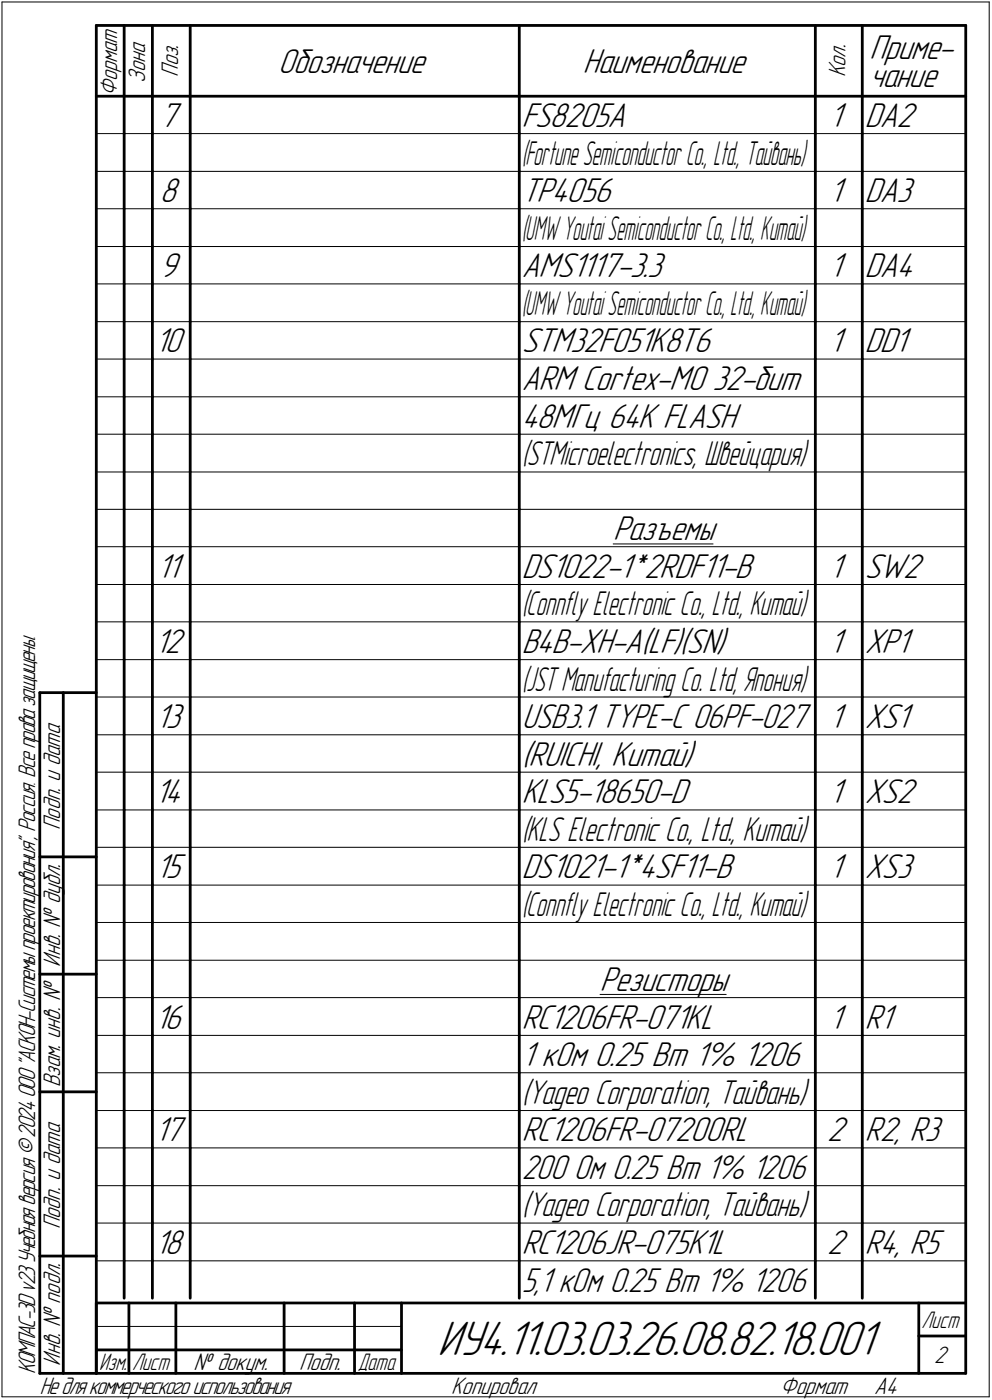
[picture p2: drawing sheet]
<svg xmlns="http://www.w3.org/2000/svg" width="211mm" height="298mm" viewBox="0 0 211 298" stroke-linecap="round" stroke-linejoin="round" font-family="sans-serif">
<defs><g id="words">
<text font-size="10.9" x="93.1" y="288.5">ИУ4.11.03.03.26.08.82.18.001</text>
<g font-size="7.8">
<text x="59.2" y="15.5">Обозначение</text>
<text x="124" y="15.5">Наименование</text>
<text x="185" y="12.6">Приме-</text>
<text x="185" y="18.5">чание</text>
<text x="34" y="27">7</text>
<text x="111" y="27">FS8205A</text>
<text x="176.5" y="27">1</text>
<text x="184" y="27">DA2</text>
<text x="34" y="43">8</text>
<text x="111" y="43">TP4056</text>
<text x="176.5" y="43">1</text>
<text x="184" y="43">DA3</text>
<text x="34" y="59">9</text>
<text x="111" y="59">AMS1117-3.3</text>
<text x="176.5" y="59">1</text>
<text x="184" y="59">DA4</text>
<text x="33" y="75">10</text>
<text x="111" y="75">STM32F051K8T6</text>
<text x="176.5" y="75">1</text>
<text x="184" y="75">DD1</text>
<text x="111" y="83">ARM Cortex-M0</text>
<text x="151.6" y="83">32-бит</text>
<text x="111" y="91">48МГц 64К FLASH</text>
<text x="130.4" y="115">Разъемы</text>
<text x="33.5" y="123">11</text>
<text x="111" y="123">DS1022-1*2RDF11-B</text>
<text x="176.5" y="123">1</text>
<text x="184" y="123">SW2</text>
<text x="33" y="139">12</text>
<text x="111" y="139">B4B-XH-A(LF)(SN)</text>
<text x="176.5" y="139">1</text>
<text x="184" y="139">XP1</text>
<text x="33.1" y="155">13</text>
<text x="111" y="155">USB3.1 TYPE-C 06PF-027</text>
<text x="176.5" y="155">1</text>
<text x="184" y="155">XS1</text>
<text x="111" y="163">(</text>
<text x="112.5" y="163">RUICHI, Китай)</text>
<text x="33" y="171">14</text>
<text x="111" y="171">KLS5-18650-D</text>
<text x="176.5" y="171">1</text>
<text x="184" y="171">XS2</text>
<text x="33.1" y="187">15</text>
<text x="111" y="187">DS1021-1*4SF11-B</text>
<text x="176.5" y="187">1</text>
<text x="184" y="187">XS3</text>
<text x="127.7" y="211">Резисторы</text>
<text x="33" y="219">16</text>
<text x="111" y="219">RC1206FR-071KL</text>
<text x="176.5" y="219">1</text>
<text x="184" y="219">R1</text>
<text x="111" y="227">1 кОм 0.25 Вт 1% 1206</text>
<text x="33" y="243">17</text>
<text x="111" y="243">RC1206FR-07200RL</text>
<text x="176" y="243">2</text>
<text x="184" y="243">R2, R3</text>
<text x="33" y="267">18</text>
<text x="111" y="267">RC1206JR-075K1L</text>
<text x="176" y="267">2</text>
<text x="184" y="267">R4, R5</text>
</g>
<g font-size="7.7">
<text x="111" y="235">(</text>
<text x="112.2" y="235">Yageo Corporation, Тайвань)</text>
<text x="111" y="251">200 Ом 0.25 Вт 1% 1206</text>
<text x="111" y="259">(</text>
<text x="112.2" y="259">Yageo Corporation, Тайвань)</text>
<text x="111" y="275">5,1 кОм 0.25 Вт 1% 1206</text>
</g>
<g font-size="7.6">
<text x="111" y="99">(</text>
<text x="112.1" y="99">STMicroelectronics, Швейцария)</text>
<text x="111" y="179">(</text>
<text x="112" y="179">KLS Electronic Сo., Ltd., Китай)</text>
</g>
<g font-size="7.5">
<text x="111" y="35">(</text>
<text x="111.8" y="35">FortuneSemiconductorCo., Ltd., Тайвань)</text>
<text x="111" y="51">(</text>
<text x="111.8" y="51">UMWYoutaiSemiconductorCo.,Ltd.,Китай)</text>
<text x="111" y="67">(</text>
<text x="111.8" y="67">UMWYoutaiSemiconductorCo.,Ltd.,Китай)</text>
<text x="111" y="131">(</text>
<text x="111.9" y="131">Connfly Electronic Co., Ltd., Китай)</text>
<text x="111" y="147">(</text>
<text x="111.9" y="147">JST Manufacturing Co. Ltd, Япония)</text>
<text x="111" y="195">(</text>
<text x="111.9" y="195">Connfly Electronic Co., Ltd., Китай)</text>
</g>
<g font-size="5.4">
<text x="30.9" y="17.7" transform="rotate(-90 30.9 17.7)">Зона</text>
<text x="37.9" y="16.4" transform="rotate(-90 37.9 16.4)">Поз.</text>
<text x="179.9" y="16.4" transform="rotate(-90 179.9 16.4)">Кол.</text>
<text x="24.9" y="20.5" transform="rotate(-90 24.9 20.5)">Формат</text>
<text x="12.8" y="176.7" transform="rotate(-90 12.8 176.7)">Подп. и дата</text>
<text x="12.8" y="205.8" transform="rotate(-90 12.8 205.8)">Инв. ! дубл.</text>
<text x="12.8" y="231.6" transform="rotate(-90 12.8 231.6)">Взам. инв. !</text>
<text x="12.8" y="261.7" transform="rotate(-90 12.8 261.7)">Подп. и дата</text>
<text x="7.5" y="292.5" transform="rotate(-90 7.5 292.5)">КОМПАС-3Dv23Учебнаяверсия©2024ООО&quot;АСКОН-Системыпроектирования&quot;, Россия. Всеправазащищены.</text>
<text x="12.8" y="290.8" transform="rotate(-90 12.8 290.8)">Инв. ! подл.</text>
<text x="41.2" y="291.8">! докум.</text>
<text x="63.6" y="291.8">Подп.</text>
<text x="198.8" y="290.3">2</text>
<text x="8.5" y="296.7">Недлякоммерческогоиспользования</text>
<text x="96" y="296.8">Копировал</text>
<text x="166" y="296.8">Формат</text>
<text x="186" y="296.8">A4</text>
</g>
<g font-size="5.3">
<text x="196.1" y="282.8">Лист</text>
<text x="21.1" y="291.8">Изм.</text>
<text x="28.1" y="291.8">Лист</text>
<text x="76.1" y="291.8">Дата</text>
</g>
</g></defs>
<g fill="none" stroke="#000" stroke-width=".21">
<path d="M.4 .4h210.1zM.4 .4v297zM210.5 .4v297zM20.5 28.4h5.9zM20.5 36.5h5.9zM26.4 28.4h6zM26.4 36.5h6zM32.4 28.4h8.1zM32.4 36.5h8.1zM40.5 28.4h70zM40.5 36.5h70zM110.5 28.4h63z"/>
<path d="M110.5 36.5h63zM173.5 28.4h10zM173.5 36.5h10zM183.5 28.4h22zM183.5 36.5h22zM20.5 44.4h5.9zM20.5 52.5h5.9zM26.4 44.4h6zM26.4 52.5h6zM32.4 44.4h8.1zM32.4 52.5h8.1zM40.5 44.4h70z"/>
<path d="M40.5 52.5h70zM110.5 44.4h63zM110.5 52.5h63zM173.5 44.4h10zM173.5 52.5h10zM183.5 44.4h22zM183.5 52.5h22zM20.5 60.5h5.9zM20.5 68.5h5.9zM20.5 76.5h5.9zM26.4 60.5h6zM26.4 68.5h6z"/>
<path d="M26.4 76.5h6zM32.4 60.5h8.1zM32.4 68.5h8.1zM32.4 76.5h8.1zM40.5 60.5h70zM40.5 68.5h70zM40.5 76.5h70zM110.5 60.5h63zM110.5 68.5h63zM110.5 76.5h63zM173.5 60.5h10zM173.5 68.5h10z"/>
<path d="M173.5 76.5h10zM183.5 60.5h22zM183.5 68.5h22zM183.5 76.5h22zM20.5 84.5h5.9zM20.5 92.5h5.9zM26.4 84.5h6zM26.4 92.5h6zM32.4 84.5h8.1zM32.4 92.5h8.1zM40.5 84.5h70zM40.5 92.5h70z"/>
<path d="M110.5 84.5h63zM110.5 92.5h63zM173.5 84.5h10zM173.5 92.5h10zM183.5 84.5h22zM183.5 92.5h22zM20.5 100.5h5.9zM20.5 108.5h5.9zM20.5 116.4h5.9zM26.4 100.5h6zM26.4 108.5h6zM26.4 116.4h6z"/>
<path d="M32.4 100.5h8.1zM32.4 108.5h8.1zM32.4 116.4h8.1zM40.5 100.5h70zM40.5 108.5h70zM40.5 116.4h70zM110.5 100.5h63zM110.5 108.5h63zM110.5 116.4h63zM130.5 115.8h21.2zM173.5 100.5h10zM173.5 108.5h10z"/>
<path d="M173.5 116.4h10zM183.5 100.5h22zM183.5 108.5h22zM183.5 116.4h22zM20.5 124.5h5.9zM20.5 132.4h5.9zM26.4 124.5h6zM26.4 132.4h6zM32.4 124.5h8.1zM32.4 132.4h8.1zM40.5 124.5h70zM40.5 132.4h70z"/>
<path d="M110.5 124.5h63zM110.5 132.4h63zM173.5 124.5h10zM173.5 132.4h10zM183.5 124.5h22zM183.5 132.4h22zM20.5 140.5h5.9zM20.5 148.4h5.9zM20.5 156.5h5.9zM26.4 140.5h6zM26.4 148.4h6zM26.4 156.5h6z"/>
<path d="M32.4 140.5h8.1zM32.4 148.4h8.1zM32.4 156.5h8.1zM40.5 140.5h70zM40.5 148.4h70zM40.5 156.5h70zM110.5 140.5h63zM110.5 148.4h63zM110.5 156.5h63zM173.5 140.5h10zM173.5 148.4h10zM173.5 156.5h10z"/>
<path d="M183.5 140.5h22zM183.5 148.4h22zM183.5 156.5h22zM20.5 164.4h5.9zM20.5 172.5h5.9zM26.4 164.4h6zM26.4 172.5h6zM32.4 164.4h8.1zM32.4 172.5h8.1zM40.5 164.4h70zM40.5 172.5h70zM110.5 164.4h63z"/>
<path d="M110.5 172.5h63zM173.5 164.4h10zM173.5 172.5h10zM183.5 164.4h22zM183.5 172.5h22zM20.5 180.4h5.9zM20.5 188.5h5.9zM20.5 196.4h5.9zM26.4 180.4h6zM26.4 188.5h6zM26.4 196.4h6zM32.4 180.4h8.1z"/>
<path d="M32.4 188.5h8.1zM32.4 196.4h8.1zM40.5 180.4h70zM40.5 188.5h70zM40.5 196.4h70zM110.5 180.4h63zM110.5 188.5h63zM110.5 196.4h63zM173.5 180.4h10zM173.5 188.5h10zM173.5 196.4h10zM183.5 180.4h22z"/>
<path d="M183.5 188.5h22zM183.5 196.4h22zM20.5 204.5h5.9zM20.5 212.4h5.9zM26.4 204.5h6zM26.4 212.4h6zM32.4 204.5h8.1zM32.4 212.4h8.1zM40.5 204.5h70zM40.5 212.4h70zM110.5 204.5h63zM110.5 212.4h63z"/>
<path d="M127.7 211.8h26.8zM173.5 204.5h10zM173.5 212.4h10zM183.5 204.5h22zM183.5 212.4h22zM20.5 220.5h5.9zM20.5 228.4h5.9zM20.5 236.5h5.9zM26.4 220.5h6zM26.4 228.4h6zM26.4 236.5h6zM32.4 220.5h8.1z"/>
<path d="M32.4 228.4h8.1zM32.4 236.5h8.1zM40.5 220.5h70zM40.5 228.4h70zM40.5 236.5h70zM110.5 220.5h63zM110.5 228.4h63zM110.5 236.5h63zM173.5 220.5h10zM173.5 228.4h10zM173.5 236.5h10zM183.5 220.5h22z"/>
<path d="M183.5 228.4h22zM183.5 236.5h22zM20.5 244.4h5.9zM20.5 252.5h5.9zM26.4 244.4h6zM26.4 252.5h6zM32.4 244.4h8.1zM32.4 252.5h8.1zM40.5 244.4h70zM40.5 252.5h70zM110.5 244.4h63zM110.5 252.5h63z"/>
<path d="M173.5 244.4h10zM173.5 252.5h10zM183.5 244.4h22zM183.5 252.5h22zM20.5 260.4h5.9zM20.5 268.5h5.9zM26.4 260.4h6zM26.4 268.5h6zM32.4 260.4h8.1zM32.4 268.5h8.1zM40.5 260.4h70zM40.5 268.5h70z"/>
<path d="M110.5 260.4h63zM110.5 268.5h63zM173.5 260.4h10zM173.5 268.5h10zM183.5 260.4h22zM183.5 268.5h22zM.4 297.4h210.1zM20.5 282.4h64.9z"/>
</g>
<g fill="none" stroke="#000" stroke-width=".59">
<path d="M20.5 5.4h185zM20.5 5.4v287zM26.4 5.4v15.1zM32.4 5.4v15.1zM40.5 5.4v15.1zM110.5 5.4v15.1zM173.5 5.4v15.1zM183.5 5.4v15.1zM205.5 5.4v287zM20.5 20.5h185zM26.4 20.5v7.9zM26.4 28.4v8.1z"/>
<path d="M26.4 36.5v7.9zM32.4 20.5v7.9zM32.4 28.4v8.1zM32.4 36.5v7.9zM40.5 20.5v7.9zM40.5 28.4v8.1zM40.5 36.5v7.9zM110.5 20.5v7.9zM110.5 28.4v8.1zM110.5 36.5v7.9zM173.5 20.5v7.9zM173.5 28.4v8.1z"/>
<path d="M173.5 36.5v7.9zM183.5 20.5v7.9zM183.5 28.4v8.1zM183.5 36.5v7.9zM26.4 44.4v8.1zM26.4 52.5v8zM32.4 44.4v8.1zM32.4 52.5v8zM40.5 44.4v8.1zM40.5 52.5v8zM110.5 44.4v8.1zM110.5 52.5v8z"/>
<path d="M173.5 44.4v8.1zM173.5 52.5v8zM183.5 44.4v8.1zM183.5 52.5v8zM26.4 60.5v8zM26.4 68.5v8zM26.4 76.5v8zM32.4 60.5v8zM32.4 68.5v8zM32.4 76.5v8zM40.5 60.5v8zM40.5 68.5v8z"/>
<path d="M40.5 76.5v8zM110.5 60.5v8zM110.5 68.5v8zM110.5 76.5v8zM173.5 60.5v8zM173.5 68.5v8zM173.5 76.5v8zM183.5 60.5v8zM183.5 68.5v8zM183.5 76.5v8zM26.4 84.5v8zM26.4 92.5v8z"/>
<path d="M32.4 84.5v8zM32.4 92.5v8zM40.5 84.5v8zM40.5 92.5v8zM110.5 84.5v8zM110.5 92.5v8zM173.5 84.5v8zM173.5 92.5v8zM183.5 84.5v8zM183.5 92.5v8zM26.4 100.5v8zM26.4 108.5v7.9z"/>
<path d="M26.4 116.4v8.1zM32.4 100.5v8zM32.4 108.5v7.9zM32.4 116.4v8.1zM40.5 100.5v8zM40.5 108.5v7.9zM40.5 116.4v8.1zM110.5 100.5v8zM110.5 108.5v7.9zM110.5 116.4v8.1zM173.5 100.5v8zM173.5 108.5v7.9z"/>
<path d="M173.5 116.4v8.1zM183.5 100.5v8zM183.5 108.5v7.9zM183.5 116.4v8.1zM26.4 124.5v7.9zM26.4 132.4v8.1zM32.4 124.5v7.9zM32.4 132.4v8.1zM40.5 124.5v7.9zM40.5 132.4v8.1zM110.5 124.5v7.9zM110.5 132.4v8.1z"/>
<path d="M173.5 124.5v7.9zM173.5 132.4v8.1zM183.5 124.5v7.9zM183.5 132.4v8.1zM8.5 147.5v144.9zM8.5 147.5h12zM13.5 147.5v144.9zM26.4 140.5v7.9zM26.4 148.4v8.1zM26.4 156.5v7.9zM32.4 140.5v7.9zM32.4 148.4v8.1z"/>
<path d="M32.4 156.5v7.9zM40.5 140.5v7.9zM40.5 148.4v8.1zM40.5 156.5v7.9zM110.5 140.5v7.9zM110.5 148.4v8.1zM110.5 156.5v7.9zM173.5 140.5v7.9zM173.5 148.4v8.1zM173.5 156.5v7.9zM183.5 140.5v7.9zM183.5 148.4v8.1z"/>
<path d="M183.5 156.5v7.9zM26.4 164.4v8.1zM26.4 172.5v7.9zM32.4 164.4v8.1zM32.4 172.5v7.9zM40.5 164.4v8.1zM40.5 172.5v7.9zM110.5 164.4v8.1zM110.5 172.5v7.9zM173.5 164.4v8.1zM173.5 172.5v7.9zM183.5 164.4v8.1z"/>
<path d="M183.5 172.5v7.9zM8.5 182.5h12zM26.4 180.4v8.1zM26.4 188.5v7.9zM26.4 196.4v8.1zM32.4 180.4v8.1zM32.4 188.5v7.9zM32.4 196.4v8.1zM40.5 180.4v8.1zM40.5 188.5v7.9zM40.5 196.4v8.1zM110.5 180.4v8.1z"/>
<path d="M110.5 188.5v7.9zM110.5 196.4v8.1zM173.5 180.4v8.1zM173.5 188.5v7.9zM173.5 196.4v8.1zM183.5 180.4v8.1zM183.5 188.5v7.9zM183.5 196.4v8.1zM8.5 207.4h12zM26.4 204.5v7.9zM26.4 212.4v8.1zM32.4 204.5v7.9z"/>
<path d="M32.4 212.4v8.1zM40.5 204.5v7.9zM40.5 212.4v8.1zM110.5 204.5v7.9zM110.5 212.4v8.1zM173.5 204.5v7.9zM173.5 212.4v8.1zM183.5 204.5v7.9zM183.5 212.4v8.1zM8.5 232.5h12zM26.4 220.5v7.9zM26.4 228.4v8.1z"/>
<path d="M26.4 236.5v7.9zM32.4 220.5v7.9zM32.4 228.4v8.1zM32.4 236.5v7.9zM40.5 220.5v7.9zM40.5 228.4v8.1zM40.5 236.5v7.9zM110.5 220.5v7.9zM110.5 228.4v8.1zM110.5 236.5v7.9zM173.5 220.5v7.9zM173.5 228.4v8.1z"/>
<path d="M173.5 236.5v7.9zM183.5 220.5v7.9zM183.5 228.4v8.1zM183.5 236.5v7.9zM26.4 244.4v8.1zM26.4 252.5v7.9zM32.4 244.4v8.1zM32.4 252.5v7.9zM40.5 244.4v8.1zM40.5 252.5v7.9zM110.5 244.4v8.1zM110.5 252.5v7.9z"/>
<path d="M173.5 244.4v8.1zM173.5 252.5v7.9zM183.5 244.4v8.1zM183.5 252.5v7.9zM8.5 267.5h12zM20.5 277.5h185zM20.5 277.5v14.9zM26.4 260.4v8.1zM26.4 268.5v7.9zM27.4 277.5v14.9zM32.4 260.4v8.1zM32.4 268.5v7.9z"/>
<path d="M37.4 277.5v14.9zM40.5 260.4v8.1zM40.5 268.5v7.9zM60.5 277.5v14.9zM75.4 277.5v14.9zM85.4 277.5v14.9zM110.5 260.4v8.1zM110.5 268.5v7.9zM173.5 260.4v8.1zM173.5 268.5v7.9zM183.5 260.4v8.1zM183.5 268.5v7.9z"/>
<path d="M195.5 277.5v14.9zM8.5 292.4h12zM20.5 292.4h185zM20.5 287.4h6.9zM27.4 287.4h10zM37.4 287.4h23.1zM60.5 287.4h14.9zM75.4 287.4h10zM195.5 284.5h10z"/>
</g>
<use href="#words"/>
</svg>
